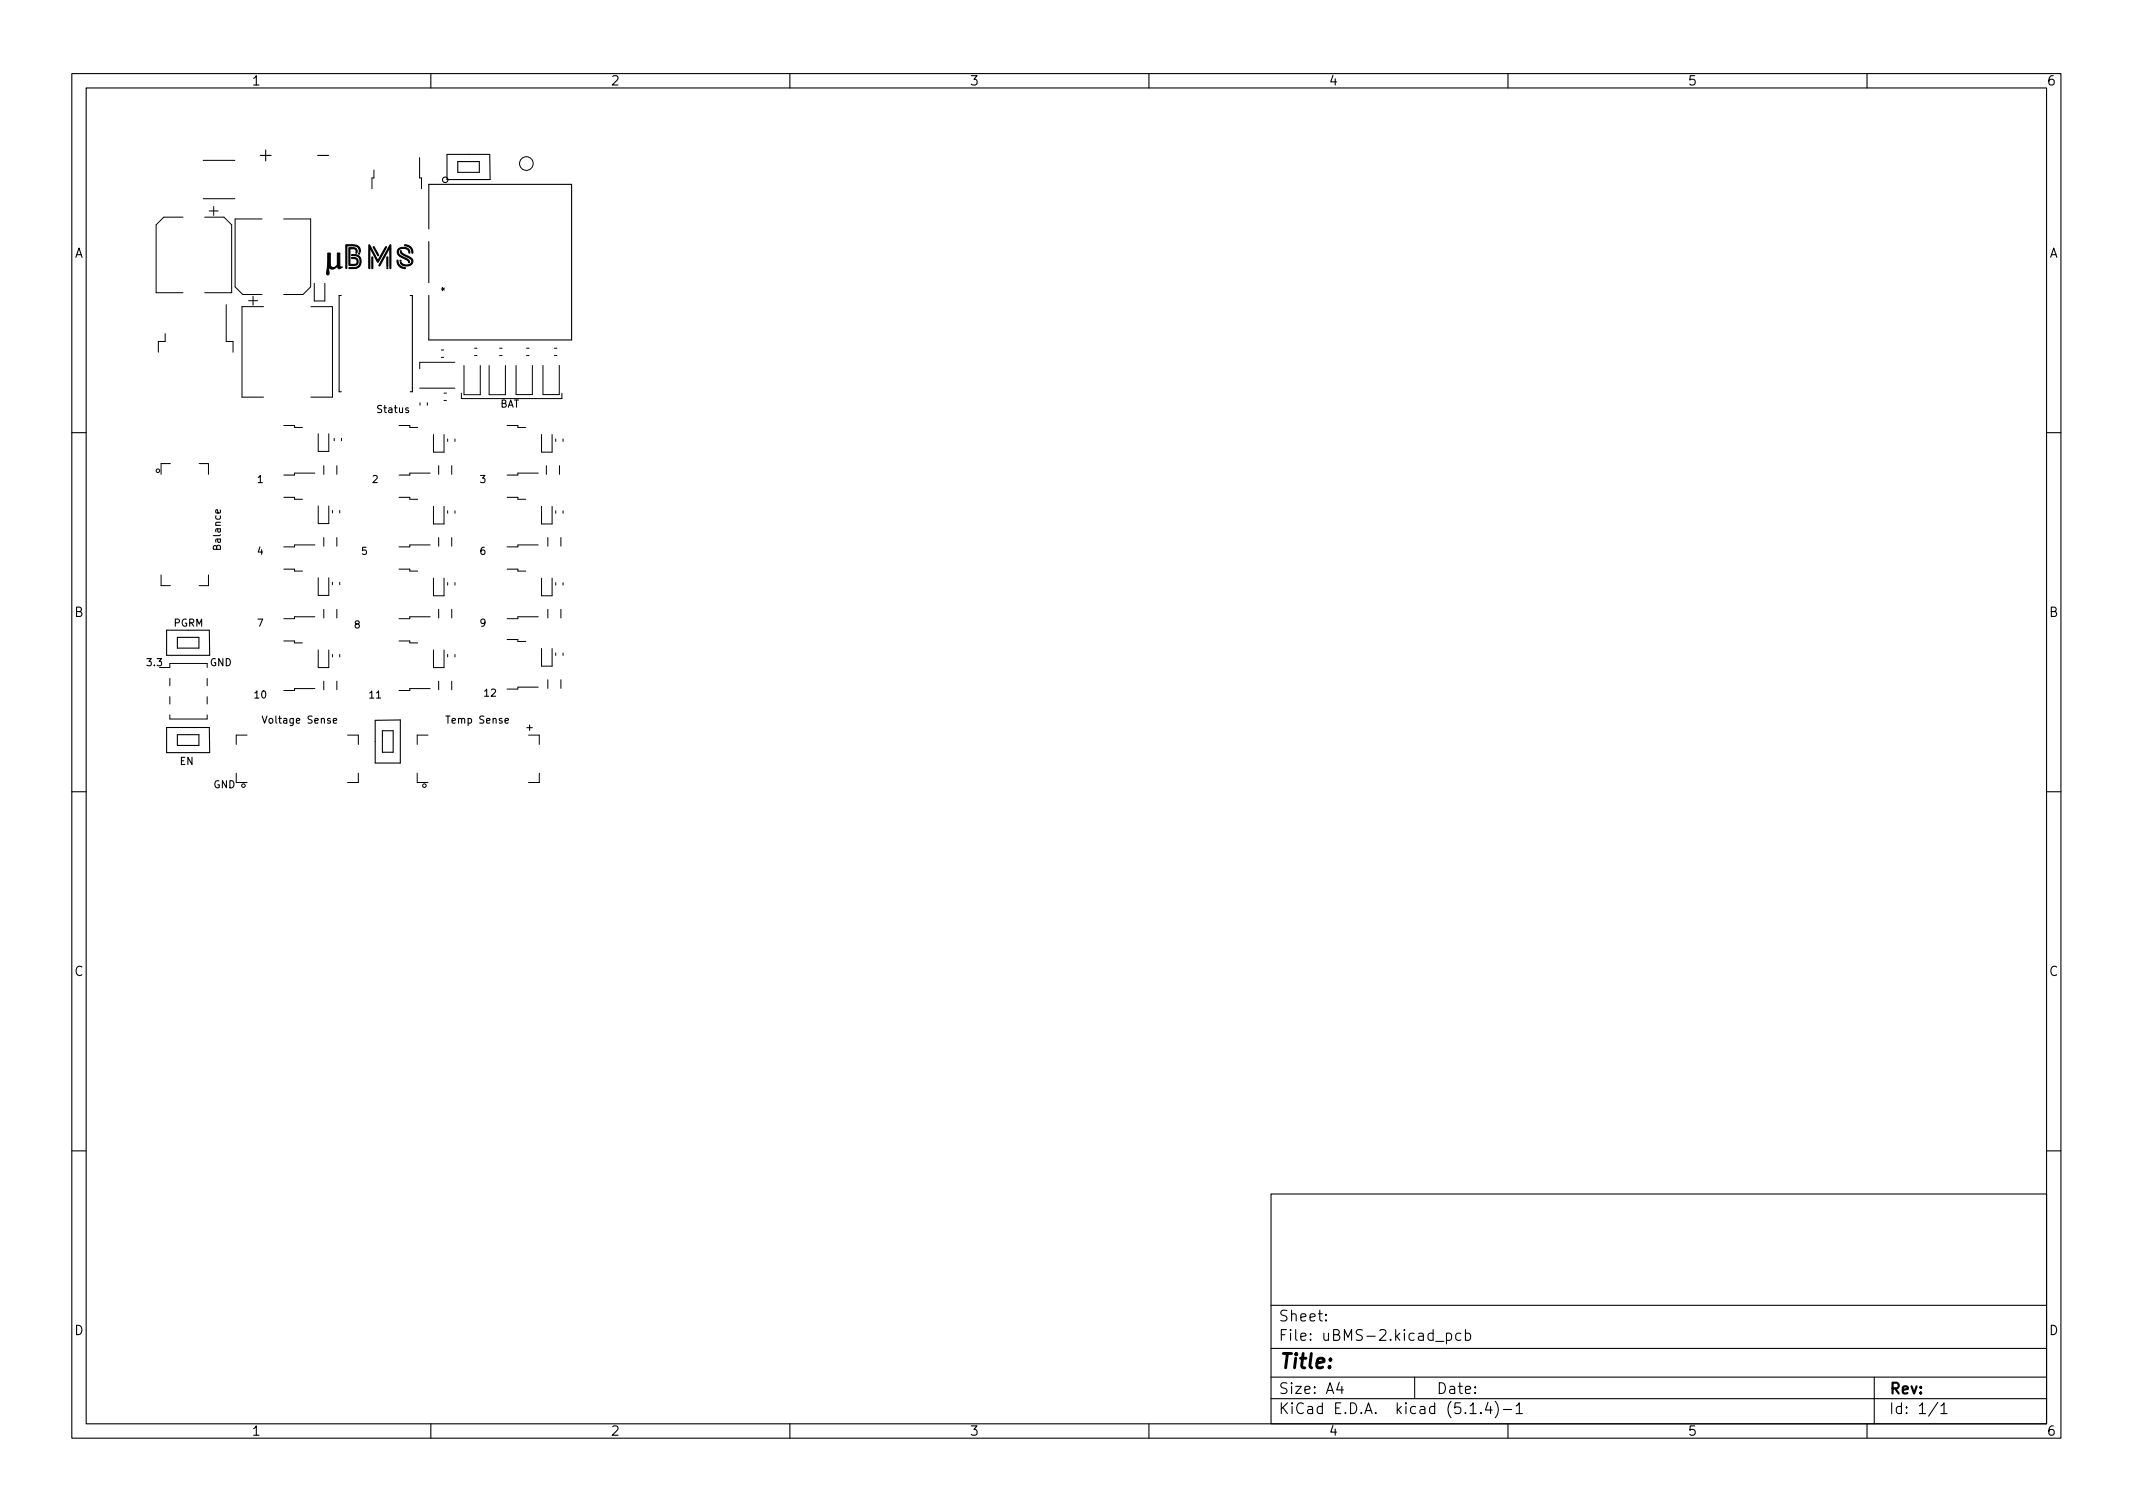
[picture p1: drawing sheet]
<svg xmlns="http://www.w3.org/2000/svg" width="297mm" height="210mm" viewBox="0 0 297 210" stroke-linecap="round" stroke-linejoin="round" font-family="sans-serif">
<defs><g id="words">
<g font-size="2.8">
<text x="36.2" y="22.5">+</text>
<text x="44.5" y="22.5">-</text>
<text x="178" y="190.6">Title:</text>
</g>
<g font-size="2.1">
<text x="178" y="184">Sheet:</text>
<text x="178" y="186.7">File: uBMS-2.kicad_pcb</text>
<text x="178" y="196.9">KiCad E.D.A. kicad (5.1.4)-1</text>
<text x="178" y="194.1">Size: A4</text>
<text x="200" y="194.1">Date:</text>
<text x="263" y="194.1">Rev:</text>
<text x="263" y="196.9">Id: 1/1</text>
</g>
<g font-size="1.8">
<text x="35" y="11.9">1</text>
<text x="85" y="11.9">2</text>
<text x="135" y="11.9">3</text>
<text x="185" y="11.9">4</text>
<text x="235" y="11.9">5</text>
<text x="285" y="11.9">6</text>
<text x="10.3" y="35.9">A</text>
<text x="285.3" y="35.9">A</text>
<text x="10.3" y="85.9">B</text>
<text x="285.3" y="85.9">B</text>
<text x="10.3" y="135.9">C</text>
<text x="285.3" y="135.9">C</text>
<text x="10.3" y="185.9">D</text>
<text x="285.3" y="185.9">D</text>
<text x="35" y="199.9">1</text>
<text x="85" y="199.9">2</text>
<text x="135" y="199.9">3</text>
<text x="185" y="199.9">4</text>
<text x="235" y="199.9">5</text>
<text x="285" y="199.9">6</text>
</g>
<g font-size="1.4">
<text x="62.5" y="40.5" transform="rotate(-90 62.5 40.5)">*</text>
<text x="52.6" y="57.5">Status</text>
<text x="69.6" y="56.7">BAT</text>
<text x="35.9" y="67.2">1</text>
<text x="51.9" y="67.2">2</text>
<text x="66.9" y="67.2">3</text>
<text x="30.8" y="76.4" transform="rotate(-90 30.8 76.4)">Balance</text>
<text x="35.9" y="77.2">4</text>
<text x="50.4" y="77.2">5</text>
<text x="66.9" y="77.2">6</text>
<text x="24.2" y="87.2">PGRM</text>
<text x="35.9" y="87.2">7</text>
<text x="49.4" y="87.5">8</text>
<text x="66.9" y="87.2">9</text>
<text x="20.5" y="92.7">3.3</text>
<text x="29.2" y="92.7">GND</text>
<text x="35.5" y="97.2">10</text>
<text x="37" y="100.7">Voltage Sense</text>
<text x="51.5" y="97.2">11</text>
<text x="62.4" y="100.7">Temp Sense</text>
<text x="67.5" y="97">12</text>
<text x="73.3" y="101.7">+</text>
<text x="25" y="106.5">EN</text>
<text x="29.7" y="109.7">GND</text>
</g>
</g></defs>
<g fill="none" stroke="#000" stroke-width=".15">
<path d="M10 10.2h277v190.1h-277zM12 12.2h273v186.1h-273zM60 10.2v2M110 10.2v2M160 10.2v2M210 10.2v2M260 10.2v2M59.7 31.9v-6.2h19.9v21.6h-19.9v-6.2M59.7 33.6v5.8M62.3 21.5h5.9l.1 3.5h-6zM63.7 22.5h3v1.5h-3zM47.5 41.1h-.3v13.4h.3"/>
<path d="M57.1 41.1h.3v13.4h-.3M10 60.2h2M285 60.2h2M23.2 87.7h6v3.5h-6zM24.7 88.7h3v1.5h-3zM36.5 99.7l.3 1 .4-1M10 110.2h2M23.2 101.3h6v3.5h-6zM24.7 102.3h3v1.5h-3zM52.3 100.3l3.4-.1v6h-3.4zM53.3 101.7h1.4v3h-1.4zM285 110.2h2"/>
<path d="M10 160.2h2M177 166.3h108v32h-108zM285 160.2h2M60 198.3v2M110 198.3v2M160 198.3v2M177 194.8h108M177 191.8h108M177 187.8h108M177 181.8h108M184.6 183.8l.1 .1h-.1v-.1v.1M184.6 183l.1 .1h-.1v-.1v.1"/>
<path d="M186.5 192.5l-.4 1h1M186.9 193v1M197 191.8v3M199.9 186.8h1.2M201.4 185.7l.5-.1 .2 .3v.4l-.1 .3h-.1h-.5M201.4 185.6v1.5M203.4 185.7l-.4-.1-.3 .3v.4l.2 .3h.1h.4M204.1 185.7l.4-.1 .3 .3v.4l-.2 .3h-.1h-.4M204.1 185.1v1.5M204.7 195.8l.4-.5v1.5M204.7 196.8h.9M206.2 196.7l.1 .1h-.1h-.1l.1-.1v.1"/>
<path d="M207.2 195.3l-.3 1h.9M207.6 195.8v1M208.2 195.1a1.72 1.72 0 0 1 0 2.3M209.4 196.3h1.1M210 198.3v2M211.1 195.8l.5-.5v1.5M211.1 196.8h.9M260 198.3v2M261 191.8v6.5M269.9 195.3l-1.3 1.9M270.3 195.8l.4-.5v1.5M270.3 196.8h.8"/>
<circle cx="62" cy="25" r=".38"/>
</g>
<g fill="none" stroke="#000" stroke-width=".14">
<path d="M25.5 30.2h-2.7l-1.1 1.1v9.5h3.8M28.3 27.7h4.4M28.3 22.3h4.4M28.5 30.2h2.7l1.1 1.1v9.5h-3.8M29.1 29.4h1.3M29.8 28.7v1.3M36.5 30.5h-3.8v9.4l1.1 1.1h2.7M39.5 30.5h3.8v9.4l-1.1 1.1h-2.7M43.8 39.4v2.5h1.4v-2.5M52.1 23.7v1.1h-.3v1.5M58.4 21.9v2.9h.3v1.5M23 46.4v1.1h-1v1.5"/>
<path d="M31.5 42.4v5.1h1v1.5M34.6 41.9h1.3M35.2 41.2v1.3M36.7 42.7h-3v12.6h3M39.5 59.2h1.5v.3h1.1M43.3 42.7h3v12.6h-3M55.6 59.2h1.5v.3h1.1M58.4 54h4.9M58.5 56.1v.3M59.5 56.1v.3M61.5 49.8h.3M61.5 48.7h.3"/>
<path d="M61.8 55.8h.4M61.8 54.7h.4M63.3 50.4h-4.9v.9M64.3 54.7v.8h14v-.8M64.6 50.9v4.1h2.3v-4.1M66.1 48.5h.3M66.1 49.5h.3M68.1 50.9v4.1h2.3v-4.1M69.6 48.5h.3M69.6 49.5h.3M70.6 59.2h1.5v.3h1.1M71.9 50.9v4h2.2v-4"/>
<path d="M73.3 48.5h.4M73.3 49.5h.4M75.6 50.9v4h2.3v-4M77.2 48.5h.3M77.2 49.5h.3M23.7 64.5h-1.3v1.5M27.7 64.5h1.3v1.5M39.5 69.2h1.5v.3h1.1M39.5 79.2h1.5v.3h1.1M43.9 65.9h-2.9v.2h-1.5M43.9 75.9h-2.9v.2h-1.5M44.3 60.4v2.5h1.5v-2.5"/>
<path d="M44.3 70.4v2.5h1.5v-2.5M45.1 64.8v1.3M45.1 74.8v1.3M46.3 71.1v.3M46.5 61v.4M46.9 64.8v1.3M46.9 74.8v1.3M47.3 71.1v.3M47.6 61v.4M55.6 69.2h1.5v.3h1.1M55.6 79.2h1.5v.3h1.1M59.9 65.9h-2.8v.2h-1.5"/>
<path d="M59.9 75.9h-2.8v.2h-1.5M60.4 60.5v2.5h1.4v-2.5M60.4 70.5v2.5h1.4v-2.5M61.1 64.8v1.3M61.1 74.8v1.3M62.3 61.1v.4M62.3 71.1v.4M62.9 64.8v1.3M62.9 74.8v1.3M63.4 61.1v.4M63.4 71.1v.4M70.6 69.2h1.5v.3h1.1"/>
<path d="M70.6 79.2h1.5v.3h1.1M75 65.9h-2.9v.2h-1.5M75 75.9h-2.9v.2h-1.5M75.4 60.5v2.5h1.5v-2.5M75.4 70.5v2.5h1.5v-2.5M76.1 64.8v1.3M76.3 74.8v1.3M77.4 61.1v.4M77.4 71.1v.4M77.9 64.8v1.3M78.1 74.8v1.3M78.4 61.1v.4"/>
<path d="M78.4 71.1v.4M22.4 80v1.5h1.3M23.6 99.5v.6h5.3v-.6M23.6 94.5v1M23.6 97v1M28.9 92.4h-5.3v.5h-1.4M28.9 94.5v1M28.9 97v1M29 80v1.5h-1.3M39.5 89.2h1.5v.3h1.1M43.9 95.9h-2.9v.2h-1.5M43.9 85.9h-2.9v.2h-1.5"/>
<path d="M44.3 90.5v2.5h1.5v-2.5M44.3 80.4v2.5h1.5v-2.5M45.1 84.8v1.3M45.1 94.8v1.3M46.3 81.1v.3M46.3 91.1v.4M46.9 84.8v1.3M46.9 94.8v1.3M47.3 81.1v.3M47.3 91.1v.4M55.6 89.2h1.5v.3h1.1M59.9 85.9h-2.8v.2h-1.5"/>
<path d="M59.9 95.9h-2.8v.2h-1.5M60.4 80.5v2.5h1.4v-2.5M60.4 90.5v2.5h1.4v-2.5M61.1 84.8v1.3M61.1 94.8v1.3M62.3 81.1v.4M62.3 91.1v.4M62.9 84.8v1.3M62.9 94.8v1.3M63.4 81.1v.4M63.4 91.1v.4M70.6 89h1.5v.3h1.1"/>
<path d="M75 85.9h-2.9v.2h-1.5M75 95.7h-2.9v.2h-1.5M75.4 80.5v2.5h1.5v-2.5M75.4 90.3v2.5h1.5v-2.5M76.3 84.8v1.3M76.3 94.6v1.3M77.4 81.1v.4M77.4 90.9v.4M78.1 84.8v1.3M78.1 94.6v1.3M78.4 81.1v.4M78.4 90.9v.4"/>
<path d="M32.9 107.7v1.3h1.5M34.4 102.4h-1.5v1.3M48.4 102.4h1.5v1.3M49.9 107.7v1.3h-1.5M58.1 107.7v1.3h1.5M59.6 102.4h-1.5v1.3M73.6 102.4h1.5v1.3M75.1 107.7v1.3h-1.5"/>
<circle cx="73.3" cy="22.8" r=".95"/>
<circle cx="22" cy="65.5" r=".25"/>
<circle cx="33.9" cy="109.4" r=".25"/>
<circle cx="59.1" cy="109.4" r=".25"/>
</g>
<g fill="#000" stroke="#000" stroke-width=".14">
<path d="M45.6 35.2h.4v1a.96 .96 0 0 0 .3 1h.4l.3-.3v-1.7h.3v1.7a.2 .2 0 0 0 .1 .3 .2 .2 0 0 0 .3-.1l-.2 .2a.27 .27 0 0 1-.4 .1 .27 .27 0 0 1-.1-.3 .7 .7 0 0 1-.6 .4 .7 .7 0 0 1-.6-.4v.4a.53 .53 0 0 1-.1 .8 .4 .4 0 0 1-.2-.6zM48.2 34.1h.9a.81 .81 0 0 1 .8 .2 .81 .81 0 0 1 .2 .8h-.1a.8 .8 0 0 0-1-.9h-.7v3.1l-.1 .1zM48.6 34.5h.3a.55 .55 0 0 1 .7 .1 .55 .55 0 0 1 0 .7v-.1a.43 .43 0 0 0-.1-.5 .43 .43 0 0 0-.5-.1h-.3v2.2h.4a.44 .44 0 0 0 .6-.1 .44 .44 0 0 0-.2-.7h-.5v-.2l.2 .1a.59 .59 0 0 1 .7 .6 .59 .59 0 0 1-.9 .5h-.1a.23 .23 0 0 1-.3-.1 .23 .23 0 0 1 0-.3zM49 35.5l.3-.1a1 1 0 0 1 1 1.2 1 1 0 0 1-1.3 .8h-.4a.87 .87 0 0 1 .8-.2 .82 .82 0 0 0 .7-.9 .82 .82 0 0 0-.9-.7h-.2zM51.4 34.1h.1l1.1 2.2 .9-1.7a.2 .2 0 0 1 .1-.2 .2 .2 0 0 1 .2 0l-1 1.9a.15 .15 0 0 1-.2 .2 .15 .15 0 0 1-.1-.2l-1-1.8v2.9h-.1zM51.8 35.8l.1 .1v1.5h-.1zM52 34.4h.1l.6 1.2-.1-.1zM53.9 35.8h.1v1.3h-.1zM54.3 34.1l.1 .1v3.2h-.1v-.1v-2.8l-1.5 2.5a1.17 1.17 0 0 1 .4-.9zM55.3 36.2h.1a1.1 1.1 0 0 0 1.1 1.1 .99 .99 0 0 1-1.2-1.1zM55.7 34.9h.2a.77 .77 0 0 0 .7 .7 .95 .95 0 0 1 .9 .9 .97 .97 0 0 1-.9 .6 .97 .97 0 0 1-.8-.6 .92 .92 0 0 0 1.5 0 .81 .81 0 0 0-.7-.8l-.7-.4zM55.4 34.7a.94 .94 0 0 1 1-.3 .94 .94 0 0 1 .7 .8 .16 .16 0 0 1-.2 0 .16 .16 0 0 1 0-.2 .85 .85 0 0 0-1.4 0 1.31 1.31 0 0 0 1 .9l.1 .1a.4 .4 0 0 1 .3 .6 .56 .56 0 0 0-.6-.6l-.2-.1a.84 .84 0 0 1-.7-1.2z"/>
<path d="M56.3 34.1a.92 .92 0 0 1 1.1 1.2 1.11 1.11 0 0 0-1.1-1.1z"/>
<circle cx="50" cy="35.3" r=".08"/>
<circle cx="53.9" cy="37.3" r=".08"/>
<circle cx="55.8" cy="36.3" r=".08"/>
</g>
<use href="#words"/>
</svg>
